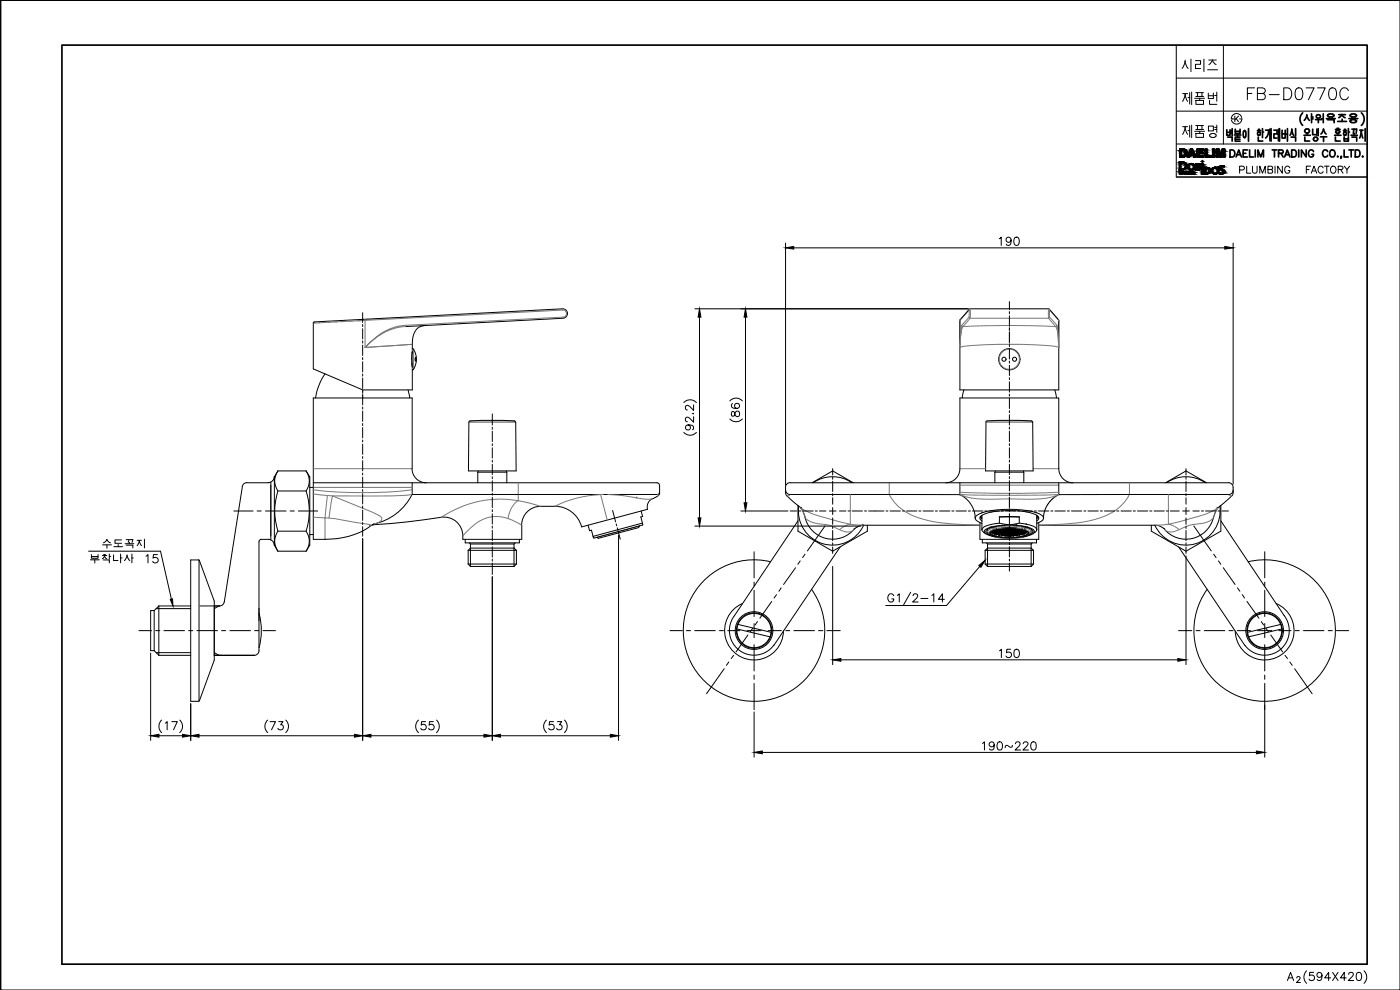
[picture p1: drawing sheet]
<svg xmlns="http://www.w3.org/2000/svg" width="420mm" height="297mm" viewBox="0 0 420 297" stroke-linecap="round" stroke-linejoin="round" font-family="sans-serif">
<defs><g id="words">
<text font-size="15" x="348.5" y="45.2">제품명</text>
<text font-size="12.3" x="348.9" y="22.9">시리즈</text>
<text font-size="11.9" x="348.5" y="32.8">제품번</text>
<text font-size="11.5" x="28.2" y="166.2">수도꼭지</text>
<text font-size="7.5" x="265.6" y="182.7">G1/2-14</text>
<text font-size="7.1" x="373.6" y="31">FB-D0770C</text>
<g font-size="5.7">
<text x="299.2" y="74.8">190</text>
<text x="299.2" y="198.6">150</text>
<text x="293.9" y="226.1">190~220</text>
</g>
<text font-size="5.3" x="371.1" y="53.3">PLUMBING FACTORY</text>
</g></defs>
<!-- layer: 0 -->
<g fill="none" stroke="#000" stroke-width=".3">
<path d="M353 13.5v39.6h57.5M367.2 13.5v29.7M420.2 .1h-420v296.9h420v-296.9h-420v296.9M353 33.3h57.3M353 23.4h57.3M353 43.2h57.3M127.7 97.6a3.9 3.9 0 0 0-3.8 3.8l-.2 15.6h-14.8l-14.9-6.3v-13.8l.2-.3 74.6-3.9a1.42 1.42 0 0 1 1.5 1.3 1.42 1.42 0 0 1-1.3 1.5l-47.3 2.5M291 92.7h23.9l2.9 3.3v21h-29.7v-21zM97.5 112.2a17.5 17.5 0 0 0-2.8 7.2M122.5 117l.5 2.4M123.6 109.3l.1 .5M123.6 109h.1"/>
<path d="M123.7 106h.1M123.7 109.8v.4M123.7 109.9h.1M123.7 105.7h.1M123.7 105.8h.1M123.7 105.4l-.2 2.1 .2 1.8M123.7 104.6h.1M123.8 104.6a5 5 0 0 1 0 6.4h-.1M124.6 107.3h.2l.1 .5-.1 .6zM289.3 117l-.5 2.4M316.6 117l.5 2.4M140.7 126.7l-.1 14.6h14.3l-.1-14.6"/>
<path d="M140.7 126.7l.3-.4 7.3-.2 6.1 .2 .3 .4M295.9 126.7l.3-.4 7.3-.2 6.1 .2 .3 .4M295.9 126.7l-.1 14.6h14.2l-.1-14.6M74.1 144.8l-.4 .1a1.33 1.33 0 0 0-1 1.1l-5.4 34.6-.6 1-.8 .2M74.1 144.9h6.5M81.3 144.7v17.3M83.4 141.3l-1.1 1.8v20.5l1.1 1.8M83.4 141.3a5.1 5.1 0 0 0 0 6 19.2 19.2 0 0 0 0 12.1 5.1 5.1 0 0 0 0 6M83.4 159.4h8.5M83.4 141.3h8.5M83.4 147.3h8.5M91.9 147.3a19.2 19.2 0 0 1 0 12.1 5.1 5.1 0 0 1 0 6"/>
<path d="M91.9 141.3a5.1 5.1 0 0 1 0 6M91.9 141.3l1.1 1.8v20.5l-1.1 1.8M93 146.2h1M94 144.9h103.2M111 158h.1M111.8 157.5l.5-.1zM112.3 157.2l-1.3 .8M123.7 148.4a16.6 16.6 0 0 1-11.5 8.8M123.7 140.6a4.3 4.3 0 0 0 4.2 4.3M123.7 140.6v-21.2h-29.7v42.4a28 28 0 0 0 15.5-2.9l1.5-.9M123.7 144.9v3.5h73.5l.5-.2 .3-.5M143.4 141.7h8.7"/>
<path d="M143.4 141.7v3.2M143.6 141.3l-.2 .4M151.9 141.3l.2 .4v3.2M166.5 151.9a8.4 8.4 0 0 1 8.1 6.2l19.8-5.3M166.5 151.9a11.5 11.5 0 0 0-6.9 .7 5.7 5.7 0 0 0-3.1 5l.1 4.2h-17.7a5.8 5.8 0 0 0-6.6-6.6 194.2 194.2 0 0 1-20 2.2M191.6 158.3l-11.9 3.2M191.9 157.8l-.3 .5M192.4 153.3l.5 1.7-.6 .1 .5 2.5-14.5 3.8-.8-2.3-.5 .1-.5-1.6M192.8 157l-14.8 3.9M195.8 149.6l-1.2 1.1-.3 1v1.1M197.2 144.9l.5 .2 .3 .5-.1 2.7-2.1 1.4M235.8 147a1.37 1.37 0 0 0 1.4 1.4h50.7"/>
<path d="M237.1 144.8a1.36 1.36 0 0 0-1.3 1.4v1.7l.2 .7 4.5 3.9M237.2 144.9h131.5M239.5 151.7v7.7l10.4 6 10.4-6v-1.8M239.7 151.9a10.3 10.3 0 0 0 7.2 11.2 10.3 10.3 0 0 0 12.3-5.4M240.4 152.3v.1M240.4 152.5l.7 1.2 .5 1.7M240.5 152.5h.1M241.6 155.3a8.5 8.5 0 0 0 14.7 3.5M243.7 144.9l6.2-3.6 6.2 3.6M244.1 144.8a10.3 10.3 0 0 1 11.5 0M256.4 158.8h.1M259 157.6h.1"/>
<path d="M259 157.6h-.2a4 4 0 0 0-2.4 1.2M259 157.6h35.1M283.8 144.9a4.3 4.3 0 0 0 4.3-4.3v-21.2h29.7v21.2a4.3 4.3 0 0 0 4.2 4.3M287.9 148.4h.1M288.1 148.4h.1M288.1 148.4l.1 .1M288.1 144.9v3.5M288.1 148.4a8.2 8.2 0 0 1 4.6 7M292.7 155.4l.2 .7 1.8 .9M294.1 156.8v5h17.6v-5M294.2 155.1l.5 .5M294.4 154.8l.3 .5"/>
<path d="M294.6 154.6v.1M294.7 158.9l.4 .8 .7 .4M294.7 154.7v4.2M296.4 158.8a1.58 1.58 0 0 0 1.2 2 16.5 16.5 0 0 0 11.4-.5 1.4 1.4 0 0 0 .5-1.5M297 159.9h.1M297.1 159.9l.3 .4M297.1 159.9l.4 .6a16.1 16.1 0 0 0 10.8 0l.5-.6M297.1 159.8h.1M297.1 158.2l-1.6 1-.1 .5 .4 .4M297.2 159.6l-.1 .2M297.3 159.5l-.1 .5a5.9 5.9 0 0 0 4.2 1.3h3.1l2.3-.4a1.89 1.89 0 0 0 1.9-1.1l-.2-.3M297.4 158.1l-.3 .1"/>
<path d="M297.4 159.4l.1 .1M297.5 158.1h-.1M297.5 159.4v.1M297.5 158.1h.1M297.5 159.5h.1M297.5 159.3h.1M297.5 159.6h.1M297.6 159.6l.7 .2h-.3M297.6 159.4h.4M297.6 159.4v.2M297.6 159.3v.1M297.7 159.8v.1"/>
<path d="M297.7 159.8h.3M297.7 159.6v.2M297.8 159.9l.5 .1-.2 .1v-.2M297.9 157.3h.1M298 159.1h.1M298 159.1l-.7 .7 .4 .6a15.7 15.7 0 0 0 10.4 0l.5-.7-.8-.6M298 159.4l.3 .1-.7 .1M298 159.1l.3 .1-.3 .1M298 159.1v.7M298.1 159l-.1 .1M298.1 158.1a2.95 2.95 0 0 0-2.2 1.4l.5 .7 .7 .4M298.3 158.9l-.2 .1"/>
<path d="M298.4 158.9l-.1 .1M298.4 158.9h.5M298.4 158.9h.1M298.4 159v1.2h.5M298.4 159.8l-.2 .1h.9l-.2-.1M298.4 159.7h.5M298.4 159.7l-.2-.1h.9l-.2 .1M298.4 159.2l-.2 .2h.9l-.2-.2M298.4 159.2h.5M298.4 159l-.2 .1 .2 .1M298.6 141.7h8.7M298.6 141.7v3.2"/>
<path d="M298.7 141.3l-.1 .4M298.9 159l.2 .1-.2 .1M298.9 158.8v1.4M299 158.8l.1 .1h-.2M299 158.8l-1.2 .4-.7 .7M299 159.8h1zM299.1 158.7l.2 .1M299.1 157.9l-.9 .2M299.3 159.4l-.3 .1h1l-.3-.1M299.3 159.3h.4M299.3 159.1h.4M299.3 158.8h.4"/>
<path d="M299.3 159.1l-.3 .1 .3 .1M299.3 158.7v.1M299.3 159.1v1.2M299.4 158.6l-.4 .1M299.4 158.7l-1 .2M299.7 158.6l-.3 .1M299.7 159.1l.3 .1-.3 .1M299.7 158.6v.2M299.7 159.1v1.2M299.8 158.6l.2 .1-.3 .1M299.9 157l-2 .3-2.3 .6-.7 .6-.2 .4M299.9 155.1h6"/>
<path d="M299.9 157a10.7 10.7 0 0 0 6 0l2 .3M299.9 155.1v1.9M300.1 159.8l-.3 .1h1l-.2-.1M300.1 159.7h.5M300.1 159.7l-.3-.1h1l-.2 .1M300.1 159.2l-.3 .2h1l-.2-.2M300.1 159.2h.5M300.1 158.9h.5M300.1 158.9h-.3h1h-.2M300.1 159l-.3 .1 .3 .1M300.1 158.6v1.9M300.6 157.7l-1.5 .2"/>
<path d="M300.6 158.5h.1M300.6 157.8h.1M300.6 158.5l-.9 .1M300.6 158.5v2.2l.2-.1-.2-.1M300.6 159l.2 .1-.2 .1M300.6 158.5l1.1-.1-.9 .1M300.7 158.5l.1 .1h-.9M300.7 157.8h.1M300.7 159.8h1zM300.9 157.7h-.2M300.9 157.7h.1M300.9 159.4l-.2 .1h1l-.2-.1"/>
<path d="M300.9 159.3h.6M300.9 159.3l-.2-.1h1l-.2 .1M300.9 158.9l-.2 .1h1l-.2-.1M300.9 158.8h.6M300.9 158.8l-.2-.1h1l-.2 .1M300.9 158.5v2.1M301.4 157.7h3M301.4 157.7h-.5M301.4 157.5l-3.9 .6M301.5 158.4v2.2M301.5 157.6h.1M301.5 157.7h.1"/>
<path d="M301.6 157.7h.1M301.8 158.4h.1M301.8 159.8l-.2 .1h1l-.3-.1M301.8 159.7h.5M301.8 159.7l-.2-.1h1l-.3 .1M301.8 159.2l-.2 .2h1l-.3-.2M301.8 159.2h.5M301.8 158.9h.5M301.8 158.9h-.2h1h-.3M301.8 158.5l-.2 .1h1l-.3-.1M301.8 158.4h.5M301.8 159l-.2 .1 .2 .1"/>
<path d="M301.8 158.4v2.4M302.2 153.2h1.4M302.3 153.2a13.9 13.9 0 0 0-8 1.8l-.2 .7 .6 .6M302.3 159l.3 .1-.3 .1M302.3 158.4v2.4M302.4 158.4h-.1M302.6 158.4h-.2h1h-.2M302.7 158.4h.6M302.7 158.4h-1.2M302.7 159.6l-.3 .2h1l-.3-.2M302.7 159.6h.4M302.7 159.3h.4"/>
<path d="M302.7 159.3l-.3-.1h1l-.3 .1M302.7 158.9l-.3 .1h1l-.3-.1M302.7 158.8h.4M302.7 158.8l-.3-.1h1l-.3 .1M302.7 158.4v.9M302.7 159.6v.7M302.9 157.6h-1.4M302.9 157.5l2.1 .1 3.3 .5M303.1 158.4v.9M303.1 159.6v.7M303.3 158.4h.9M303.4 158.4h.1"/>
<path d="M303.5 159.8l-.2 .1h.9l-.2-.1M303.5 159.7h.5M303.5 159.7l-.2-.1h.9l-.2 .1M303.5 159.2l-.2 .2h.9l-.2-.2M303.5 159.2h.5M303.5 158.9h.5M303.5 158.9h-.2h.9h-.2M303.5 158.5l-.2 .1h.9l-.2-.1M303.5 158.4h.5M303.5 159l-.2 .1 .2 .1M303.5 158.4v2.4M303.6 153.2l1.9 .1"/>
<path d="M304 159l.2 .1-.2 .1M304 158.4v2.4M304.1 158.4h-.1M304.2 159.8h.9zM304.2 157.7h.1M304.2 157.7h.4M304.2 158.4l.2 .2 .7-.1M304.2 158.4l.9 .1M304.4 159.4l-.2 .1h.9l-.2-.1M304.4 159.3h.5M304.4 159.3l-.2-.1h.9l-.2 .1M304.4 158.9l-.2 .1h.9l-.2-.1"/>
<path d="M304.4 158.8h.5M304.4 158.8l-.2-.1h.9l-.2 .1M304.4 158.4v2.2M304.7 157.7h.2M304.9 158.5v2.1M304.9 157.7h.3M304.9 157.7h.1M305.1 158.5h.1M305.1 157.8h.1M305.2 158.5l-.2 .1h.9M305.2 157.8h.5M305.2 157.8h.1"/>
<path d="M305.3 158.5h.1M305.3 159.8l-.3 .1h1l-.3-.1M305.3 159.7h.4M305.3 159.7l-.3-.1h1l-.3 .1M305.3 159.2l-.3 .2h1l-.3-.2M305.3 159.2h.4M305.3 158.9h.4M305.3 158.9h-.3h1h-.3M305.3 159l-.3 .1 .3 .1M305.3 158.5v2M305.3 158.5l.7 .1M305.5 153.2l.1 .1"/>
<path d="M305.6 153.3l2.6 .3M305.7 157.8l2 .3M305.7 159l.3 .1-.3 .1M305.7 158.6v1.9M305.9 159.8h.9zM305.9 155.1v1.9M306 158.6l-.1 .1 .2 .1M306 158.6h.1M306.1 159.4l-.2 .1h.9l-.2-.1M306.1 159.3h.5M306.1 159.1h.5M306.1 158.8h.5"/>
<path d="M306.1 159.1l-.2 .1 .2 .1M306.1 159.1v1.2M306.4 158.6h-.3v.2M306.6 159.1l.2 .1-.2 .1M306.6 158.7v.1M306.6 159.1v1.2M306.7 158.7l-.1 .1M306.8 158.8l-.4-.1 1.1 .2M307 158.9h-.3l1.4 .3 .7 .7M307 159.8l-.3 .1h1l-.2-.1M307 159.7h.5M307 159.7l-.3-.1h1l-.2 .1"/>
<path d="M307 159.2l-.3 .2h1l-.2-.2M307 159.2h.5M307 158.9h.5M307 159l-.3 .1 .3 .1M307 158.8v1.4M307.1 141.3l.2 .4M307.3 141.7v3.2M307.4 158.9l.4 .2M307.5 158.9h.1M307.5 159l.2 .1-.2 .1M307.5 159v1.2M307.7 158.1h.1"/>
<path d="M307.8 159.9v.2M307.8 158.1l1.4 .6a.87 .87 0 0 1 .8 .9 .87 .87 0 0 1-.9 .8l-.4 .2M307.8 159.4l-.2 .1 .7 .1M307.8 159.3h.5M307.8 159.1h.1M307.8 159.1l-.2 .1 .2 .1M307.8 159.1v.7M308 157.3h.1M308 157.3l2.2 .6 .8 .6 .2 .4M308.1 159.6v.2h-.3M308.1 159.8l-.5 .2 .2 .1M308.2 159.3l.1 .1"/>
<path d="M308.3 159.4h.1M308.3 153.7l2.9 .9M308.3 159.6l-.7 .2h.2M308.3 159.5h.1M308.3 158.1h.1M308.3 159.6h.1M308.3 159.4v.2M308.4 158.1h.1M308.5 158.2l1.8 .9 .1 .6-.4 .4M308.7 159.6v.2M308.7 159.8h.1M308.8 159.9h.1"/>
<path d="M308.8 159.9l-.4 .4M310.7 153.7l.1 .1a3.4 3.4 0 0 1 2.4 1.6M310.7 153.7a30.1 30.1 0 0 0-16.7 .4l-.8 .5-.5 .8M311.1 154.6h.1M311.1 154.6l.1 4.3M311.2 158.9a1.5 1.5 0 0 1-1.2 1.2M311.2 154.7a.83 .83 0 0 1 .4 1.2l-.4 .4M311.4 154.8l-.2 .5M311.7 155.1l-.5 .5M311.7 157.6h35.3a4.2 4.2 0 0 1 2.5 1.2M313.2 155.4a1.4 1.4 0 0 1-1.1 1.2l-.9 .4M317.8 148.4h.1"/>
<path d="M317.8 148.4l-1.9 1.2-1.7 2-.7 1.8-.3 2M317.8 144.9v3.5M349.5 158.8h.1M349.8 144.9l6.1-3.6 6.2 3.6M350.2 144.8a10.3 10.3 0 0 1 11.5 0M364.2 155.3a8.5 8.5 0 0 1-14.7 3.5M365.3 152.5h.1M365.4 152.4l-1.2 3M366.1 151.9a10.3 10.3 0 0 1-7.3 11.3 10.3 10.3 0 0 1-12.2-5.7M366.4 151.7v7.7l-10.5 6-10.4-6v-1.8M368.7 144.8a1.42 1.42 0 0 1 1.4 1.4v1.7l-.3 .8-4.5 3.8M370.1 147a1.31 1.31 0 0 1-1.4 1.4h-50.8"/>
<path d="M78.4 161.8l-.5 .2-.2 .5v23.7M78.4 161.8h2.2M83.4 165.4h8.5M93 160.4h1M139.6 161.8v1.1h16.3v-1.1M140.5 169.2l.7 .8h13.1l.7-.8M140.5 169.2h14.5M140.5 165.1h14.5M140.5 165.1v4.1M140.8 162.9l.4 .3M141.2 164.5h13.1M141.2 163.2h13.1"/>
<path d="M141.2 163.2v1.3M141.2 164.5l-.7 .6M154.3 164.5l.7 .6M154.3 163.2v1.3M154.6 162.9l-.3 .3M155 165.1v4.1M179.2 161.2l.4 .3M294.8 161.8v1.1h16.3v-1.1M295.7 169.2l.7 .8h13.1l.7-.8M295.7 169.2h14.5M295.7 165.1h14.5M295.7 165.1v4.1"/>
<path d="M295.8 160.1l3.1 1M296 162.9l.4 .3M296.4 164.5h13.1M296.4 163.2h13.1M296.4 163.2v1.3M296.4 164.5l-.7 .6M298.1 160.1h1l-.2 .1M298.4 160.2l.6 .2M299 160.3v.1M299.3 160.3h.4M299.3 160.1h.4M299.3 160.1l-.3-.1h1l-.3 .1"/>
<path d="M299.3 160.1l-.3 .2h.3M299.7 160.4h-.7M299.7 160.4l.3 .1-.2 .1M299.7 160.1l.3 .2h-.3M299.8 160.4v.2M299.8 160.1h1zM300.1 160.5l-.4 .1M300.1 160.5h.5M300.1 160.5l-.3-.1h1l-.2 .1M300.9 160.6l-.3 .1M300.9 160.6h.6M300.9 160.6l-.2-.1h1l-.2 .1"/>
<path d="M300.9 160.1l-.2 .2h1l-.2-.2M300.9 160.1h.6M300.9 160.1l-.2-.1h1l-.2 .1M301.5 160.6l.2 .2M301.5 160.8h.2M301.5 160.7v.1M301.6 160.1h1zM301.7 160.8h-.2M301.8 160.5h.5M301.8 160.5l-.2-.1h1l-.3 .1M301.8 160.5l-.2 .1 .2 .2M301.8 160.8l-.1 .1"/>
<path d="M302.3 160.8h-.5h.5M302.3 160.8l.4 .1M302.3 160.5l.3 .1M302.4 160.8l.3 .1M302.7 160.6h.4M302.7 160.3h.4M302.7 160.1h.4M302.7 160.1l-.3-.1h1l-.3 .1M302.7 160.1l-.3 .2h.3M302.7 160.6v.3M302.7 160.6l-.4 .2M303.1 160.6l.4 .2"/>
<path d="M303.1 160.1l.3 .2h-.3M303.1 160.6v.3l.3-.1M303.3 160.1h.9zM303.5 160.8l-.3 .1M303.5 160.8h.5M303.5 160.5h.5M303.5 160.5l-.2-.1h.9l-.2 .1M303.5 160.5l-.2 .1M304 160.8l.2 .1M304 160.5l.2 .1-.2 .2M304.3 160.8h-.2M304.4 160.6h.5"/>
<path d="M304.4 160.6l-.2-.1h.9l-.2 .1M304.4 160.1l-.2 .2h.9l-.2-.2M304.4 160.1h.5M304.4 160.1l-.2-.1h.9l-.2 .1M304.4 160.6l-.2 .2 .1-.1M304.9 160.6l.3 .1M305 160.1h1zM305.2 160.5v.2M305.3 160.5h.4M305.3 160.5l-.3-.1h1l-.3 .1M305.3 160.5l-.3 .1 .2 .1M305.7 160.5l.3 .1"/>
<path d="M306.1 160.4v.2M306.1 160.3h.5M306.1 160.1h.5M306.1 160.1l-.2-.1h.9l-.2 .1M306.1 160.1l-.2 .2h.2M306.6 160.1l.2 .2h-.2M306.8 160.3v.1M306.8 160.4l-.9 .1 .2 .1M307 160.2h.5M307.4 160.2l-.6 .2M307.8 160.1h-1.1l.3 .1M309.5 164.5l.7 .6"/>
<path d="M309.5 163.2v1.3M309.8 162.9l-.3 .3M310 160.1l-3.1 1M310.2 165.1v4.1M45.2 195.2v-12h1.1v12M47.7 181.8v14.8M64.3 181.8h1.6M76.3 196.6h-12h12M77.7 182.5v12.8a1.43 1.43 0 0 1-1.4 1.3M386.4 294.2l.9-2.5 .9 2.5M386.7 293.4h1.2M389.2 293.4l.3-.4h.3l.4 .4-.3 .5-.8 .9h1.2"/>
<path d="M392.1 291.3a2.59 2.59 0 0 0 0 3.7M394.3 291.7h-1.2l-.1 1.1a.87 .87 0 0 1 1.3 0 .87 .87 0 0 1-.2 1.3 .87 .87 0 0 1-1.2-.4M396.7 292.6a.76 .76 0 0 1-1 .6 .76 .76 0 0 1-.3-1.2 .76 .76 0 0 1 1.2 .1 1.31 1.31 0 0 1-.8 2.1l-.5-.3M399.3 293.4h-1.7l1.1-1.7v2.5M399.9 291.7l1.7 2.5M401.6 291.7l-1.7 2.5M404 293.4h-1.7l1.1-1.7v2.5M404.7 292.3l.5-.6h.5l.4 .5-.3 .8-1.2 1.2h1.7M407.3 291.9a.8 .8 0 0 1 1.2 .3 1.15 1.15 0 0 1 .1 1.4 1.15 1.15 0 0 1-1.3 .5 1.92 1.92 0 0 1 0-2.2zM409.4 291.3a2.59 2.59 0 0 1 0 3.7"/>
<circle cx="301.3" cy="107.8" r=".61"/>
<circle cx="302.9" cy="107.8" r="3.2"/>
<circle cx="304.5" cy="107.8" r=".61"/>
</g>
<!-- layer: TXT -->
<g fill="none" stroke="#000" stroke-width=".51">
<path d="M18.6 13.5h391.7v275.8h-391.7zM371 47.1l.8-2.1 .8 2.1M371.3 46.4h1M373.1 46h.8M374.4 45h-1.3v2.1h1.3M375 45v2.1h1.2M376.7 45v2.1M377.5 47.1v-2.1l.8 2.1 .9-2.1v2.1M381.8 45h1.4M382.5 45v2.1M383.7 46l1.2-.1 .2-.3-.2-.5-1.2-.1v2.1M384.4 46l.7 1.1"/>
<path d="M385.5 47.1l.8-2.1 .8 2.1M385.8 46.4h1M387.6 45h.8a1.15 1.15 0 0 1 .7 1 1.15 1.15 0 0 1-.7 1.1h-.8zM389.8 45v2.1M392 45v2.1l-1.4-2.1v2.1M394.2 45.5a.78 .78 0 0 0-.9-.5 .78 .78 0 0 0-.6 .8v.5a.76 .76 0 0 0 .7 .8 .76 .76 0 0 0 .8-.8h-.5M398.4 45.5a.78 .78 0 0 0-.8-.5 .78 .78 0 0 0-.7 .8v.5a.78 .78 0 0 0 .7 .8 .78 .78 0 0 0 .8-.5M399.2 45.3l.3-.2a1.01 1.01 0 0 1 1.2 .9 1.01 1.01 0 0 1-1.2 1l-.4-.7zM401.4 47h.2zM402.6 47h-.2h.2l-.2 .5M403.4 45v2.1h1.2M404.8 45h1.4"/>
<path d="M405.5 45v2.1M406.7 45h.8a1.15 1.15 0 0 1 .7 1 1.15 1.15 0 0 1-.7 1.1h-.8zM408.9 46.9v.2z"/>
</g>
<!-- layer: D -->
<g fill="none" stroke="#000" stroke-width=".3">
<path d="M372 35.7h.7M372.6 35.2a1.59 1.59 0 0 0-1.7-1.1 1.59 1.59 0 0 0-1.4 1.6M372.7 35.7a1.59 1.59 0 0 1-1.4 1.5 1.59 1.59 0 0 1-1.7-1.1M353.9 48.5a1.51 1.51 0 0 1 1.6 .3 1.51 1.51 0 0 1 .4 1.7 2.55 2.55 0 0 1-2.1 .5l.2-.3zM354 51.4a.45 .45 0 0 1 .7 .2 .45 .45 0 0 1-.4 .6h-.3zM354.2 51.5l.3 .1v.5h-.3zM354.3 48.8a1.03 1.03 0 0 1 1.5 1 1.03 1.03 0 0 1-1.5 .9zM355 51.4l.3 .1 .3 .7-.3-.1-.5 .1zM355.7 51.4h.6l-.4 .1v.2h.4l-.4 .4h.5v.1h-.7zM356.5 51.4h.2a.42 .42 0 0 0 0 .5 .42 .42 0 0 0 .4 .2v.1h-.6zM357.3 51.4h.1v.8h-.1zM357.6 51.4l.3 .1 .1 .6 .2-.7h.2v.8h-.1v-.7l-.2 .7h-.2l-.1-.7v.7h-.2z"/>
<path d="M358.8 49.1h.1a.73 .73 0 0 1 .8 0 .73 .73 0 0 1 .3 .7l-.2 .1 .4 .2a.87 .87 0 0 1-.3 .9 .87 .87 0 0 1-1 .1zM359.2 50.1h.3a.4 .4 0 0 1 .4 .5 .4 .4 0 0 1-.7 .1zM360.7 51.8l-.1-2.7h.5l-.1 2.7M361.6 51.8l-.2-1.6h.4a1.07 1.07 0 0 1 1.2 .3 1.07 1.07 0 0 1 .1 1.3l-.9 .4M361.9 50.5a.78 .78 0 0 1 1.1 .7 .78 .78 0 0 1-1.1 .7zM365.8 51.8l.6 .2 .8-.2v-.4l-1-.5a.7 .7 0 0 1-.2-1 .7 .7 0 0 1 1-.2h.4v.4a.54 .54 0 0 0-.7-.3 .54 .54 0 0 0-.3 .6l1.1 .9a.78 .78 0 0 1-.9 1M26.6 165.4h21.6l3.2 14.3M57.2 168v42.4"/>
<circle cx="357.5" cy="50.1" r="1.07"/>
<circle cx="357.5" cy="50.1" r=".8"/>
<circle cx="364.6" cy="51.3" r="1.09"/>
<circle cx="364.7" cy="51.2" r=".79"/>
<circle cx="226.3" cy="189.2" r="5.7"/>
<circle cx="379.5" cy="189.2" r="5.7"/>
</g>
<g fill="#000" stroke="#000" stroke-width=".3">
<path d="M354 52.2h.3zM354.5 51.9h.2zM354.7 50.8h.8zM358 52h.2zM360.6 52.2h.5zM362.1 52h.8zM366.1 52.2h.9zM51.1 179.8l.7-.1 .1 2.1z"/>
<path d="M353.9 50.8h.7zM353.9 50.8h.7z"/>
<path d="M354 51.5h.2zM354 51.5h.2z"/>
<path d="M354 52.1h.2zM354 52.1h.2z"/>
<path d="M354 51.5l.2 .1zM354 51.5l.2 .1z"/>
<path d="M354 51.6l.2 .1zM354 51.6l.2 .1z"/>
<path d="M354 51.7h.2zM354 51.7h.2z"/>
<path d="M354 51.7l.2 .3zM354 51.7l.2 .3zM354 52h.2zM354 52h.2z"/>
<path d="M354 52l.2 .1zM354 52l.2 .1z"/>
<path d="M354 50.4l.3 .1zM354 50.4l.3 .1zM354 50.5h.3zM354 50.5h.3z"/>
<path d="M354 50.5h.3zM354 50.5h.3zM354 50.5h.3zM354 50.5h.3zM354 50.5h.3zM354 50.5h.3z"/>
<path d="M354 50.5l.3 .1zM354 50.5l.3 .1z"/>
<path d="M354 50.6l.3 .1zM354 50.6l.3 .1z"/>
<path d="M354 50.7h.3zM354 50.7h.3z"/>
<path d="M354 50.7h.3zM354 50.7h.3z"/>
<path d="M354 50.7l.3 .1zM354 50.7l.3 .1zM353.9 50.8h.4zM353.9 50.8h.4zM353.9 50.8h.4zM353.9 50.8h.4z"/>
<path d="M354 51.4l.5 .1zM354 51.4l.5 .1zM354 51.5h.5zM354 51.5h.5z"/>
<path d="M353.9 50.8h.5zM353.9 50.8h.5z"/>
<path d="M353.9 50.8h.6zM353.9 50.8h.6z"/>
<path d="M354 52.2h.5zM354 52.2h.3zM354 52.2h.3z"/>
<path d="M354 51.5h.7zM354 51.5h.7z"/>
<path d="M354 52.1h.5zM354 52.1l.5 .1z"/>
<path d="M354 52.1h.6zM354 52.1h.7z"/>
<path d="M354 52.1h.6zM354 52.1h.5z"/>
<path d="M353.9 50.8h.7zM353.9 50.8h.7z"/>
<path d="M354.6 50.8h.9zM354.6 50.8h.9z"/>
<path d="M354.3 51.5l.4 .1zM354.3 51.5l.4 .1z"/>
<path d="M354.4 51.6h.3zM354.4 51.6h.3z"/>
<path d="M354.5 51.6l.2 .1zM354.5 51.6l.2 .1z"/>
<path d="M354.5 52.1h.2zM354.3 52.1h.4z"/>
<path d="M354.5 51.7l.2 .1zM354.5 51.7l.2 .1z"/>
<path d="M354.5 51.8h.2zM354.5 51.8h.2z"/>
<path d="M354.5 51.8l.2 .1zM354.5 51.8l.2 .1zM354.5 51.9h.2z"/>
<path d="M354.5 51.9l.2 .2zM354.5 51.9l.2 .2z"/>
<path d="M353.9 51h.8zM353.9 51h.8zM353.9 51h.8zM353.9 51h.9z"/>
<path d="M353.8 51h1zM353.8 51h1z"/>
<path d="M354.9 51.9h.1zM354.9 51.9h.1z"/>
<path d="M354.8 52.2h.2zM354.8 52.2h.2z"/>
<path d="M353.9 51h1.1zM353.8 51h1z"/>
<path d="M354.8 52.1h.2zM354.8 52.1h.2z"/>
<path d="M354.8 52.1h.2zM354.8 52.1l.2 .1z"/>
<path d="M353.9 51h1.1zM353.9 51h1.1z"/>
<path d="M354.9 51.8l.2 .1zM354.9 51.8l.2 .1z"/>
<path d="M354.9 51.9h.2zM354.9 51.9h.1z"/>
<path d="M355 51.7h.1zM355 51.7l.1 .1z"/>
<path d="M355 51.6h.2zM355 51.6h.2z"/>
<path d="M355 51.6h.2zM355 51.6l.1 .1z"/>
<path d="M355 51.4l.3 .1zM355 51.4l.3 .1z"/>
<path d="M355.3 51.9h.2zM355.3 51.9h.2z"/>
<path d="M355 51.5h.3zM355 51.5h.3z"/>
<path d="M355 51.5l.3 .1zM355 51.5l.3 .1z"/>
<path d="M355.2 51.6h.1zM355.2 51.6h.1z"/>
<path d="M355.2 51.6l.2 .1zM355.2 51.6l.2 .1z"/>
<path d="M353.9 50.9h1.4zM353.9 50.9l1.1 .1z"/>
<path d="M355.2 51.7l.2 .1zM355.2 51.7l.2 .1z"/>
<path d="M355.3 51.8l.1 .1zM355.3 51.8l.1 .1z"/>
<path d="M355.3 51.9h.2zM355.3 51.9h.2z"/>
<path d="M353.9 50.9h1.5zM353.9 50.9h1.4z"/>
<path d="M354.9 51.9l.6 .2zM354.9 51.9l.6 .2z"/>
<path d="M355.3 52.1h.2zM355.3 52.1h.2z"/>
<path d="M355.3 52.1l.3 .1zM355.3 52.1l.3 .1z"/>
<path d="M353.9 50.8h1.6zM353.9 50.8l1.5 .1z"/>
<path d="M355.4 52.2h.2zM355.4 52.2h.2z"/>
<path d="M354.9 50.8h.7zM354.7 50.8h.8zM354.6 50.8h.9z"/>
<path d="M355.1 50.7h.5zM354.9 50.8h.7z"/>
<path d="M355.7 51.9h.2zM355.7 51.9h.2z"/>
<path d="M355.2 50.7h.5zM355.1 50.7h.5z"/>
<path d="M355.7 51.5l.2 .1zM355.7 51.5l.2 .1z"/>
<path d="M355.7 51.6h.2zM355.7 51.6h.2z"/>
<path d="M355.7 51.6l.2 .1zM355.7 51.6l.2 .1zM355.7 51.7h.2zM355.7 51.7h.2z"/>
<path d="M355.7 51.9l.2 .1zM355.7 51.9l.2 .1z"/>
<path d="M355.7 52h.2zM355.7 52h.2z"/>
<path d="M355.7 52l.2 .1zM355.7 52l.2 .1z"/>
<path d="M355.5 50.5l.2 .2 .2-.2zM355.2 50.7l.3-.2 .2 .2z"/>
<path d="M355.7 50.2l.2 .3 .2-.3zM355.7 50.2l.2 .3h-.4zM355.5 50.5h.4zM355.5 50.5h.4z"/>
<path d="M355.7 51.4h.6zM355.7 51.4h.6z"/>
<path d="M355.7 51.4l.6 .1zM355.7 51.4l.6 .1z"/>
<path d="M355.7 51.5h.6zM355.7 51.5h.6zM355.7 51.5h.6zM355.7 51.5h.6z"/>
<path d="M355.7 51.7l.6 .1zM355.7 51.7l.6 .1z"/>
<path d="M355.7 51.8h.6zM355.7 51.8l.6 .1z"/>
<path d="M355.7 52.1h.7zM355.7 52.1h.7z"/>
<path d="M355.7 52.1h.7zM355.7 52.1h.7zM355.7 52.1h.7zM355.7 52.1h.7z"/>
<path d="M355.7 52.1l.7 .1zM355.7 52.1l.7 .1zM355.7 52.2h.7zM355.7 52.2h.7z"/>
<path d="M356.5 51.4l.2 .1zM356.5 51.4l.2 .1z"/>
<path d="M356.5 51.5h.2zM356.5 51.5h.2z"/>
<path d="M356.5 51.5l.2 .1zM356.5 51.5l.2 .1z"/>
<path d="M356.5 51.6l.2 .1zM356.5 51.6l.2 .1z"/>
<path d="M356.5 51.7l.2 .1zM356.5 51.7l.2 .1z"/>
<path d="M356.5 51.8l.2 .1zM356.5 51.8l.2 .1z"/>
<path d="M356.5 51.9l.2 .2zM356.5 51.9l.2 .2zM356.5 52.1h.2zM356.5 52.1h.2z"/>
<path d="M356.4 50.4l.4 .1zM356.4 50.4l.4 .1z"/>
<path d="M356.4 50.5l.5 .1zM356.4 50.5l.5 .1z"/>
<path d="M356.6 50.6l.6 .2zM356.6 50.6l.6 .2h-.5zM356.7 50.8h.5zM356.7 50.8h.5z"/>
<path d="M357 51h.9zM357 51h.9z"/>
<path d="M356.5 52.1h.6zM356.5 52.1h.6z"/>
<path d="M356.5 52.1l.6 .1zM356.5 52.1l.6 .1z"/>
<path d="M356.5 52.2h.6zM356.5 52.2h.6zM356.5 52.2h.6zM356.5 52.2h.6z"/>
<path d="M356.7 50.8h.6zM356.7 50.8h.6z"/>
<path d="M356.7 50.8l.8 .1zM356.7 50.8l.8 .1z"/>
<path d="M357.3 51.4l.1 .1zM357.3 51.4l.1 .1z"/>
<path d="M357.3 51.5h.1zM357.3 51.5h.1z"/>
<path d="M357.3 51.5l.1 .3zM357.3 51.5l.1 .3z"/>
<path d="M357.3 51.8l.1 .3zM357.3 51.8l.1 .3z"/>
<path d="M357.3 52.1l.1 .1zM357.3 52.1l.1 .1z"/>
<path d="M357.3 52.2h.1zM357.3 52.2h.1z"/>
<path d="M357.6 51.4h.2zM357.6 51.4h.2z"/>
<path d="M357.6 51.5l.2 .1zM357.6 51.5l.2 .1z"/>
<path d="M357.6 51.6l.2 .1zM357.6 51.6l.2 .1z"/>
<path d="M357.6 51.7h.2zM357.6 51.7h.2z"/>
<path d="M357.6 51.7l.2 .1zM357.6 51.7l.2 .1z"/>
<path d="M357.6 51.8l.2 .1zM357.6 51.8l.2 .1z"/>
<path d="M357.6 51.9l.2 .2zM357.6 51.9l.2 .2z"/>
<path d="M357.6 52.1h.2zM357.6 52.1h.2z"/>
<path d="M357.6 52.1l.2 .1zM357.6 52.1l.2 .1z"/>
<path d="M357.6 52.2h.2zM357.6 52.2h.2zM357.6 52.2h.2zM357.6 52.2h.2z"/>
<path d="M357.6 52.2h.2zM357.6 52.2h.2z"/>
<path d="M357.6 51.4l.3 .1zM357.6 51.4l.3 .1z"/>
<path d="M357.6 51.5h.3zM357.6 51.5h.3z"/>
<path d="M357.6 51.5h.3zM357.6 51.5h.3z"/>
<path d="M357.8 51.6h.1zM357.8 51.6h.1z"/>
<path d="M357.8 51.6l.2 .3zM357.8 51.6l.2 .3z"/>
<path d="M357.8 51.9l.2 .2zM357.8 51.9l.2 .2z"/>
<path d="M357.9 52.2h.2zM357.9 52.2h.2z"/>
<path d="M356.8 50.9h1.3zM356.8 50.9l1.1 .1zM357 51h.9z"/>
<path d="M358.1 51.5h.3zM358.1 51.5h.3z"/>
<path d="M357.9 52.1h.2zM357.9 52.1h.2z"/>
<path d="M357.9 52.1h.2zM357.9 52.1l.2 .1zM357.9 52.2h.2zM357.9 52.2h.2z"/>
<path d="M358.2 51.4h.2zM358.2 51.4h.2z"/>
<path d="M358.1 51.8l.1 .2zM358.1 51.8l.1 .2z"/>
<path d="M357.8 50.8h.4zM357.5 50.9h.6z"/>
<path d="M358.3 51.6h.1zM358.3 51.6h.1z"/>
<path d="M358.1 51.6l.1 .2zM358.1 51.6l.1 .2z"/>
<path d="M358.3 52.2h.1zM358.3 52.2h.1z"/>
<path d="M357.8 50.8h.5zM357.8 50.8h.4z"/>
<path d="M358 50.7l.3 .1 .1-.1zM358 50.7l.3 .1h-.5z"/>
<path d="M358.2 51.4l.2 .1zM358.2 51.4l.2 .1z"/>
<path d="M358.2 51.5h.2zM358.2 51.5h.2z"/>
<path d="M358.2 51.5h.2zM358.2 51.5h.2z"/>
<path d="M358.3 51.5l.1 .1zM358.3 51.5l.1 .1z"/>
<path d="M358.3 51.6h.1zM358.3 51.6h.1z"/>
<path d="M358.3 51.6l.1 .1zM358.3 51.6l.1 .1zM358.3 51.7h.1zM358.3 51.7h.1z"/>
<path d="M358.3 51.7l.1 .1zM358.3 51.7l.1 .1z"/>
<path d="M358.3 51.8l.1 .1zM358.3 51.8l.1 .1z"/>
<path d="M358.3 51.9l.1 .3zM358.3 51.9l.1 .3z"/>
<path d="M358.3 52.2h.1zM358.3 52.2h.1zM358.3 52.2h.1zM358.3 52.2h.1z"/>
<path d="M358.1 50.5l.3 .2 .1-.2zM358.1 50.5l.3 .2h-.4z"/>
<path d="M358.2 50.4h.3zM358.2 50.4l.3 .1z"/>
<path d="M358.2 50.3l.3 .1 .1-.1zM358.2 50.3l.3 .1h-.3z"/>
<path d="M358.9 50.3l.3 .2v-.2zM358.9 50.3l.3 .2h-.3z"/>
<path d="M358.9 50.5l.3 .1zM358.9 50.5l.3 .1z"/>
<path d="M358.9 50.6l.3 .1zM358.9 50.6l.3 .1zM358.9 50.7h.3zM358.9 50.7h.3z"/>
<path d="M358.9 50.7l.3 .1zM358.9 50.7l.3 .1z"/>
<path d="M358.9 50.8h.3zM358.9 50.8h.3zM358.9 50.8h.3zM358.9 50.8h.3z"/>
<path d="M358.9 50.8h.4zM358.9 50.8h.4z"/>
<path d="M358.8 51.1h.5zM358.8 51.1h.5zM358.8 51.1h.5zM358.8 51.1h.6z"/>
<path d="M358.9 50.8h.5zM358.9 50.8h.5z"/>
<path d="M358.9 50.8l.6 .1zM358.9 50.8l.6 .1z"/>
<path d="M358.8 51h.6zM358.8 51h.8z"/>
<path d="M358.8 51h.6zM358.8 51l.6 .1z"/>
<path d="M358.9 50.9h.6zM358.9 50.9h.6z"/>
<path d="M359.6 50.9h.5zM359.6 50.9h.5z"/>
<path d="M358.9 50.9h.7zM358.9 50.9h.7z"/>
<path d="M358.9 51h.9zM358.8 51h.8z"/>
<path d="M358.9 51h1zM358.9 51h.9z"/>
<path d="M358.9 51h1.1zM358.9 51h1z"/>
<path d="M359.7 50.8l.4 .1zM359.6 50.9h.5z"/>
<path d="M358.9 50.9h1.2zM358.9 50.9l1.1 .1z"/>
<path d="M359.9 50.7h.3zM359.7 50.8h.4z"/>
<path d="M360 50.3l.3 .2v-.2zM360 50.3l.3 .2h-.3z"/>
<path d="M360 50.6l.2 .1 .1-.1zM360 50.6l.2 .1h-.3zM359.9 50.7h.3zM359.9 50.7h.3z"/>
<path d="M360 50.5h.3zM360 50.5l.3 .1z"/>
<path d="M360.7 50.2l.3 .2v-.2zM360.7 50.2l.3 .2h-.3z"/>
<path d="M360.7 50.4l.3 .5v-.5zM360.7 50.4l.3 .5h-.3z"/>
<path d="M360.7 50.9l.3 .2v-.2zM360.7 50.9l.3 .2h-.3z"/>
<path d="M360.7 51.1l.3 .2v-.2zM360.7 51.1l.3 .2h-.3z"/>
<path d="M360.7 51.3l.3 .1zM360.7 51.3l.3 .1z"/>
<path d="M360.7 51.4l.3 .2v-.2zM360.7 51.4l.3 .2h-.3z"/>
<path d="M360.7 51.6h.3zM360.7 51.6h.3z"/>
<path d="M360.7 51.6l.3 .2zM360.7 51.6l.3 .2zM360.7 51.8h.3zM360.7 51.8h.3z"/>
<path d="M360.7 51.8h.3zM360.7 51.8h.3z"/>
<path d="M360.7 51.8h.3zM360.7 51.8h.3z"/>
<path d="M360.7 51.8l.3 .2zM360.7 51.8l.3 .2z"/>
<path d="M360.7 52h.3zM360.7 52h.3z"/>
<path d="M360.7 52l.4 .1zM360.7 52l.4 .1z"/>
<path d="M360.6 52.1l.5 .1zM360.6 52.1l.5 .1zM360.6 52.2h.5z"/>
<path d="M360.6 52.2h.5zM360.6 52.2h.5zM360.6 52.2h.5zM360.6 52.2h.5zM360.6 52.2h.5zM360.6 52.2h.5zM360.6 52.2h.5zM360.6 52.2h.5zM360.6 52.2h.5zM360.6 52.2h.5zM360.6 52.2h.5zM360.6 52.2h.5z"/>
<path d="M361.5 50.5h.4zM361.5 50.5h.4z"/>
<path d="M361.5 50.5l.4 .1zM361.5 50.5l.4 .1z"/>
<path d="M361.6 50.6h.3zM361.6 50.6h.3z"/>
<path d="M361.6 50.6l.3 .1zM361.6 50.6l.3 .1z"/>
<path d="M361.6 50.7l.3 .1zM361.6 50.7l.3 .1z"/>
<path d="M361.6 50.8l.3 .1zM361.6 50.8l.3 .1z"/>
<path d="M361.6 50.9l.3 .2v-.2zM361.6 50.9l.3 .2h-.3z"/>
<path d="M361.6 51.1l.3 .4v-.4zM361.6 51.1l.3 .4h-.3z"/>
<path d="M361.6 51.5h.3zM361.6 51.5h.3z"/>
<path d="M361.6 51.5l.3 .2zM361.6 51.5l.3 .2z"/>
<path d="M361.6 51.7l.3 .1zM361.6 51.7l.3 .1zM361.6 51.8h.3zM361.6 51.8h.3z"/>
<path d="M361.6 51.8l.3 .2zM361.6 51.8l.3 .2h-.4z"/>
<path d="M361.5 52h.4zM361.5 52h.4z"/>
<path d="M361.5 52h.5zM361.5 52h.5z"/>
<path d="M361.5 50.4h.5zM361.5 50.4h.6z"/>
<path d="M361.5 50.4h.5zM361.5 50.4l.4 .1z"/>
<path d="M362.1 52h.8zM362.1 52h.8z"/>
<path d="M361.5 52h.6zM361.5 52h.6z"/>
<path d="M361.4 52.2h.8zM361.4 52.2h.8zM361.4 52.2h.8zM361.4 52.2h.8z"/>
<path d="M361.4 52.2h.8zM361.4 52.2h.8zM361.4 52.2h.8zM361.4 52.2h.9z"/>
<path d="M361.4 52.2h.9zM361.4 52.2h.9z"/>
<path d="M361.5 52.1h1zM361.5 52.1h1.1z"/>
<path d="M361.5 52.1h1zM361.5 52.1l.8 .1zM361.4 52.2h.9zM361.4 52.2h.9z"/>
<path d="M361.5 50.4h1.4zM361.5 50.4h1.4z"/>
<path d="M361.5 52.1h1.3zM361.5 52.1h1.1z"/>
<path d="M362.3 52h.6zM362.1 52h.8zM362.1 52h.8z"/>
<path d="M361.5 52h1.4zM361.5 52l1.3 .1zM361.5 52.1h1.3zM361.5 52.1h1.3z"/>
<path d="M362.1 50.4h.8zM362.1 50.4h.8z"/>
<path d="M362.2 50.4h.7zM362.2 50.4h.7z"/>
<path d="M362.2 50.4l.8 .1zM362.2 50.4l.8 .1zM362.5 50.5h.5zM362.5 50.5h.5z"/>
<path d="M362.5 50.5l.6 .1zM362.5 50.5l.6 .1z"/>
<path d="M362.5 51.9h.5zM362.3 52h.6z"/>
<path d="M362.6 50.6l.5 .1zM362.6 50.6l.5 .1z"/>
<path d="M362.7 51.8h.4zM362.5 51.9h.5zM362.5 51.9h.5zM362.5 51.9h.5z"/>
<path d="M362.7 50.7h.4zM362.7 50.7h.4z"/>
<path d="M362.8 50.7l.4 .2zM362.8 50.7l.4 .2zM362.8 50.9h.4zM362.8 50.9h.4z"/>
<path d="M362.8 51.7l.3 .1zM362.8 51.7l.3 .1z"/>
<path d="M362.8 51.8h.3zM362.7 51.8h.4z"/>
<path d="M362.8 50.9l.5 .2-.1-.2zM362.8 50.9l.5 .2h-.4zM362.9 51.1h.4zM362.9 51.1h.4z"/>
<path d="M362.9 51.5h.3zM362.9 51.5h.3z"/>
<path d="M362.9 51.5h.3zM362.9 51.5l.2 .2h-.3z"/>
<path d="M362.9 51.1l.4 .2v-.2zM362.9 51.1l.4 .2h-.4z"/>
<path d="M362.9 51.3h.4zM362.9 51.3h.4z"/>
<path d="M362.9 51.3l.3 .2 .1-.2zM362.9 51.3l.3 .2h-.3z"/>
<path d="M363.6 51.2h.3zM363.6 51.2h.3z"/>
<path d="M363.6 51l.3 .2v-.2zM363.6 51l.3 .2h-.3z"/>
<path d="M363.6 51.2l.3 .3v-.3zM363.6 51.2l.3 .3h-.3z"/>
<path d="M363.6 50.9h.3zM363.6 50.9l.3 .1z"/>
<path d="M363.6 51.5h.3zM363.6 51.5h.3z"/>
<path d="M363.6 51.5l.4 .1zM363.6 51.5l.4 .1z"/>
<path d="M363.6 50.8h.4zM363.6 50.8l.3 .1z"/>
<path d="M363.6 51.6l.5 .2zM363.6 51.6l.5 .2z"/>
<path d="M363.8 50.6l.2 .2 .1-.2zM363.8 50.6l.2 .2h-.4z"/>
<path d="M363.7 51.8l.6 .2zM363.7 51.8l.6 .2h-.4zM363.9 52h.4zM363.9 52h.4z"/>
<path d="M363.9 50.4l.4 .1zM363.9 50.4l.4 .1z"/>
<path d="M363.9 50.5h.4zM363.9 50.5l.2 .1h-.3z"/>
<path d="M363.9 52h.5zM363.9 52h.5z"/>
<path d="M363.9 52l.8 .1zM363.9 52l.8 .1z"/>
<path d="M364 50.4h.7zM363.9 50.4h.4z"/>
<path d="M364.2 50.3l1.1 .1zM364 50.4h1.3z"/>
<path d="M364.2 52.2h.9zM364.2 52.2h.8zM364.2 52.2h.8z"/>
<path d="M364.7 50.4h.7zM364.7 50.4h.7z"/>
<path d="M364 52.1h1.3zM364 52.1l1.1 .1z"/>
<path d="M364.9 50.4l.5 .1zM364.9 50.4l.5 .1z"/>
<path d="M365 52h.4zM364.7 52.1h.6z"/>
<path d="M365 50.5h.5zM365 50.5h.5z"/>
<path d="M365 52h.4zM365 52h.4z"/>
<path d="M365 50.5l.5 .2zM365 50.5l.5 .2z"/>
<path d="M365.2 51.8h.3zM365 52h.4z"/>
<path d="M365.2 50.7l.5 .1zM365.2 50.7l.5 .1z"/>
<path d="M365.3 50.8l.4 .2zM365.3 50.8l.4 .2z"/>
<path d="M365.3 51l.5 .2-.1-.2zM365.3 51l.5 .2h-.4z"/>
<path d="M365.3 51.6h.4zM365.3 51.6h.4z"/>
<path d="M365.3 51.6l.2 .2 .2-.2zM365.3 51.6l.2 .2h-.3z"/>
<path d="M365.4 51.3l.3 .1zM365.4 51.3l.3 .1h-.3z"/>
<path d="M365.4 51.4l.3 .2v-.2zM365.4 51.4l.3 .2h-.4z"/>
<path d="M365.4 51.2h.4zM365.4 51.2l.3 .1z"/>
<path d="M365.9 51.8l.5 .2zM365.9 51.8l.5 .2h-.5z"/>
<path d="M366.1 52.2l.7 .1zM366.3 52.3h.5z"/>
<path d="M365.9 50.4h.5zM365.9 50.4h.5z"/>
<path d="M365.9 50.4l.5 .1zM365.9 50.4l.5 .1z"/>
<path d="M365.9 52l.8 .1zM365.9 52l.8 .1z"/>
<path d="M365.9 50.5l.7 .2zM365.9 50.5l.7 .2z"/>
<path d="M366 50.7h.7zM366 50.7h.7z"/>
<path d="M366.1 50.7l.8 .1zM366.1 50.7l.8 .1z"/>
<path d="M366.1 50.8l1.1 .1zM366.1 50.8l1.1 .1zM366.4 50.9h.8zM366.4 50.9h.8z"/>
<path d="M366 52.2h1zM366 52.2h1z"/>
<path d="M365.9 52.1h1.2zM365.9 52.1h1.2z"/>
<path d="M365.9 52.1h1.2zM365.9 52.1l1.1 .1z"/>
<path d="M366.4 50.9l1 .1zM366.4 50.9l1 .1z"/>
<path d="M365.9 52.1h1.4zM365.9 52.1h1.4zM365.9 52.1h1.4zM365.9 52.1h1.4z"/>
<path d="M365.9 52.1h1.4zM365.9 52.1h1.2z"/>
<path d="M366.6 51l.9 .1zM366.6 51l.9 .1z"/>
<path d="M367 51.9h.4zM366.7 52.1h.6z"/>
<path d="M366.8 51.1l.7 .1zM366.8 51.1l.7 .1z"/>
<path d="M366.9 51.2l.7 .1zM366.9 51.2l.7 .1z"/>
<path d="M367.2 51.8l.3 .1zM367.2 51.8l.3 .1z"/>
<path d="M367.1 51.9h.4zM367.1 51.9h.3z"/>
<path d="M367.1 51.3l.5 .1zM367.1 51.3l.5 .1z"/>
<path d="M367.2 51.5l.4 .1zM367.2 51.5l.4 .1z"/>
<path d="M367.2 51.6l.4 .1zM367.2 51.6l.4 .1z"/>
<path d="M367.2 51.7h.4zM367.2 51.7l.3 .1z"/>
<path d="M367.2 51.4h.4zM367.2 51.4l.4 .1z"/>
</g>
<g fill="none" stroke="#000" stroke-width=".51">
<path d="M370.7 38.8v1.2h1.5v-1.2M370.7 39.4h1.5M373.8 39.5v1.5M373.8 39.5l-.2-.3a1.16 1.16 0 0 0-.4 1.8M374.7 38.6v3.8M377.4 39.2h.9M377.7 38.8h.3M378.9 38.6v2.7M378.9 39.6h.3M379.8 39.1h1M380.7 39l-.3 1.8-.6 .6M381.1 38.7v3.5"/>
<path d="M381.5 38.6v3.8M382.3 39.1h.9v1.1h-.9v1.2h.9M383.7 38.8v3.4M384 38.6v3.8M384.8 39.1v2.3h.9v-2.3M386.4 38.6v3.8M388.8 38.6v2.2M390.9 33.9a2.59 2.59 0 0 0 0 3.7M392.2 34.4v.3M392.2 34.7l.8 1.4M392.2 34.7l-.8 1.4M392.9 39.1v.4"/>
<path d="M393 39.1a.72 .72 0 0 0-1.2-.4 .72 .72 0 0 0 0 1.2 .72 .72 0 0 0 1.2-.4M393.6 34.1v2.7M393.6 35.1h.5M393.6 35.7h.5M394 38.8v1.6h.8M394.8 35.9h1.9M395.2 34.6l.4-.2 .5 .2M395.2 34.5a.57 .57 0 0 0 .1 .8 .57 .57 0 0 0 .7 0 .57 .57 0 0 0 .1-.8M395.2 39.6h.4M395.2 38.7v2M395.6 38.6v2.1M395.6 35.9v.9"/>
<path d="M396.6 35.6h.5M397.1 34.1v2.7M397.2 38.7l-.3 1-.5 .5M397.2 38.8l.3 .9 .5 .5M398.1 35.6h2.6M398.4 35.9h2v.9M398.9 34.3a.4 .4 0 0 0-.5 .3 .4 .4 0 0 0 .5 .4h1M398.9 34.2h1M398.9 35.2v.4M399.8 35.2v.4M399.9 34.3a.39 .39 0 0 1 .4 .3 .39 .39 0 0 1-.4 .4M400.8 38.8h1.4"/>
<path d="M401.2 38.5h.6M401.4 36.4h2.7M401.8 35.3l.9-.9 .4 .6 .6 .3M401.8 34.4h2M402 39.5a.52 .52 0 0 0-.7-.4 .52 .52 0 0 0-.1 .8M402 39.7l-.4 .3-.5-.1M402.1 39.5v.2M402.8 35.8v.6M403.2 39.2h.9M403.4 38.8h.5M404.7 39.6h.3M404.7 38.6v2.2"/>
<path d="M404.8 35.6h2.7M405.2 36.2v.3l.4 .2M405.5 36h1.2M405.5 36.7h1.2M405.6 36l-.4 .2M405.6 34.2h1M405.7 34.3a.39 .39 0 0 0-.5 .3 .39 .39 0 0 0 .5 .4M405.7 38.8h.6l-.2 1.2M405.7 35.2v.4M406.4 38.8h.7l-.1 1.2M406.6 35.2v.4M406.6 34.3a.39 .39 0 0 1 .5 .3 .39 .39 0 0 1-.5 .4h-1"/>
<path d="M406.7 36l.4 .2M407.1 36.5l-.4 .2M407.1 36.2v.3M408.1 39.1h1M408.5 39.4l.5 2M408.5 39.4l-.4 2M408.6 33.9a2.5 2.5 0 0 1 0 3.7M408.6 39.1v.3M409.7 38.6v3.8M370.5 40.5h1.9M370.7 41.8h1.5M372.2 41.1h-1.5v1.3h1.5"/>
<path d="M373.8 41l-.3 .3-.3-.3M377.5 40.5a.52 .52 0 0 1-.1-.8 .52 .52 0 0 1 .8 0 .52 .52 0 0 1-.1 .8M377.6 40.5h.5M377.6 41.1v1.2h1.4M381.1 40.2h.4M383.3 40.2h.4M384.8 40.2h.9M386 40.2h.4M387.1 40.6l.5-1 .1-.8 .2 1.2 .4 .6M387.5 41.1h1.3v1.3M391.3 40.6h2M391.6 41.1v1.2h1.4"/>
<path d="M392.3 40v.6M395.4 41.5a.65 .65 0 0 0-1-.3 .65 .65 0 0 0 0 1.1 .65 .65 0 0 0 1-.4M395.4 41.6v.3M396.3 41h1.9M397.2 41v1.4M400.5 40.6h2M400.8 41.1v1.2h1.4M401.5 40v.6M403.3 40.5v-.6l.2-.4 .5 .4-.1 .6M403.3 40.5h.6M403.4 41v1.4h1.3v-1.4M403.4 41.7h1.3"/>
<path d="M405.5 40.6h1.9M405.7 41.1h1.5v1.3M406.4 40v.6"/>
</g>
<!-- layer: 0 -->
<g fill="none" stroke="#787878" stroke-width=".3">
<path d="M94.1 96.9h.2M94.7 96.9h.3M95.6 96.8h.4M96.9 96.8h.5M99.1 96.7h-.5M101.1 96.5l-.6 .1M103.3 96.5h-.7M105.7 96.3l-.8 .1M108.9 95.8v.4l-14.9 .7M109.6 95.8v8.5M168.8 92.7l.1 .3-61.6 3.3M168.9 93a1.08 1.08 0 0 1 1.1 1 1.08 1.08 0 0 1-1 1.1"/>
<path d="M169 95.2l-47.3 2.4M169 95.2v.3M288.1 96.1v8.2l.4-.2a135 135 0 0 1 29 0l.3 .2M288.2 95.9l-.1 .2M288.6 97.6l.4 .4-.2 .3a18.1 18.1 0 0 0-.7 6zM290.8 93v2.2M290.8 95.2l.4 .3M290.8 93l-2.7 3.1M290.8 95.2l-2.2 2.4M290.9 92.8l-.1 .2M291.2 92.7v2.8M291.2 95.5l-2.2 2.5"/>
<path d="M291.2 95.5h23.5M302.9 97.6v5.7M314.7 92.7v2.8M314.7 95.5l2.1 2.5-13.9-.4-13.9 .4M314.9 92.8l.1 .2M315 93v2.2M315 95.2l-.3 .3M315 95.2l2.2 2.4M315 93l2.8 3.1M317.2 97.6l-.4 .4 .2 .3a14.4 14.4 0 0 1 .8 6M317.2 97.6l.6 6.7M317.7 95.9l.1 .2"/>
<path d="M317.8 96.1v8.2M108.8 117v2.4M110.8 103a16.5 16.5 0 0 1 10.9-5.4v.4a17.6 17.6 0 0 0-12.1 6.3zM122.6 103.4l-13 .9M123.6 109.2h.1M123.6 109.1h.1M123.6 109h.1M123.7 106h.1M123.7 105.9h.1M123.7 105.8h.1M123.7 103.3l-14.1 1M123.8 104.6v6.4"/>
<path d="M124.1 104.8v6M140.7 126.7h14.1M141.1 126.3h13.3M295.9 126.7h14M296.2 126.3h13.4M94 147a130.4 130.4 0 0 0 29.7 0M94 148.2l4.3 .5M94 140.6h29.7M94 155.2l3.5 .2v6.4M94 146.2h29.7M98.3 148.7l-.8 6.7 2.9 .2 10.6 1.8 .3 .2-.3 .4M98.7 155.4l1.1-6.6 13.5 5.6a1.48 1.48 0 0 1 1.3 1.5 3.7 3.7 0 0 1-2.4 1.3"/>
<path d="M123.7 148.4a74 74 0 0 1-11.9 .4l-13.5-.1M152.5 155.6l4.1 2M152.5 155.6a10.4 10.4 0 0 0-11.3 2.8l-2.3 2.4M155.5 150.2a7.1 7.1 0 0 0-3 5.4M155.5 150.2l6.7 1.7M155.5 150.2a31.9 31.9 0 0 0-23.2 5M155.5 144.9v5.3M180.3 148.4a33.3 33.3 0 0 0-13.8 3.5M180.3 148.4h.1M180.3 148.4l1.9 7.7M181.3 148.4h-1M182.4 148.4l4.2 .3 4.4 .7"/>
<path d="M191 149.4h.1M191 149.4l2.6 .4 2.2-.1M191.9 157.8l-12.7 3.4M197.2 148.4l.5 .2M237.2 148.4l-1 .4M240.3 152.3l.2 .4M240.5 152.6l.2 .4M240.8 153l.9 2.3M241.6 155.4a5.9 5.9 0 0 0 4.1 1.8 11.9 11.9 0 0 1 6.2 1.7l1.7 .6a2.74 2.74 0 0 0 2.8-.7M241.7 155.3v.1M241.7 155.4h.1M255.2 148.4v8.9a49 49 0 0 1-14.7-4.8"/>
<path d="M259 157.6l-2-.1a5.2 5.2 0 0 0-5.1 1.4M266.9 144.9v3.5a15.3 15.3 0 0 0 10.4 7.5l5.5 1 11.3 .6M288.1 147.7a325.2 325.2 0 0 0 29.7 0M288.1 145.6h29.7M288.1 140.6h7.7M297.4 159.2h.1M298 158.4l-1 .5-.6 .6M298 158.4h.1M298 158.9l-1.2 .7v.4l.5 .6 2.8 .7 2.8 .2M298 158.9h.1M298.1 158.4h.1M298.1 158.3h.1"/>
<path d="M298.2 158.4h.1M298.4 158.3l-.2 .1M298.4 158.3h.1M298.9 158.2l-.5 .1M298.9 158.2h.1M299.2 158.6l-1.2 .3M299.3 158.6h.1M300 158.5h.1M300 158.5l-.7 .1M300.1 158l-1.2 .2M300.1 158.5h-.1M300.1 158.5h.1"/>
<path d="M300.9 158.3l-.8 .2M300.9 158.4h.1M301.4 158.3h-.5M301.4 158.4h.1M301.4 158.3l2.9 .1M301.4 157.9l-1.3 .1M302.9 157.8l-1.5 .1M302.9 157.8h.1M302.9 158.3h.1M302.9 157.8l3 .2M302.9 149.7v3.1M304.2 158.3h.1"/>
<path d="M304.4 158.3h.4M304.4 158.4h.1M304.8 158.3l.9 .2M304.9 158.4h.1M305.7 158.4h.1M305.7 158.5h.1M305.9 158.5h.1M305.9 158.5l1.5 .3M305.9 158.1l.8 .1M306.6 158.6h.1M306.7 158.2h.2M306.7 158.2h.1"/>
<path d="M306.7 158.7h.1M306.9 158.2l.5 .1M307 158.2h.1M307.4 158.3h.1M307.4 158.8l.3 .1M307.4 158.3l.3 .1M307.5 158.3h.1M307.7 158.4h.1M307.7 158.9h.1M307.8 158.4h.1M307.8 158.9l1.1 .6 .2 .3-.5 .8-2.8 .7-2.9 .2M307.8 158.4l1.1 .5 .6 .6"/>
<path d="M310 140.6h7.8M317.8 148.4l-1.8 .6-3.7 .7h-9.4M317.8 148.4l-14.9 .2-14.8-.2 1.7 .6 3.7 .7h9.4M339 144.9v3.5a15.1 15.1 0 0 1-10.4 7.5l-5.6 1-11.3 .6M350.6 148.4v8.9l-3.7 .3M364.1 155.3v.1M365.1 153l-.5 .9a2.79 2.79 0 0 1-2.3 2.7l-2.1 .5a12.9 12.9 0 0 0-6.3 1.8l-1.7 .6a2.65 2.65 0 0 1-2.7-.7M365.3 152.6l-.3 .4M365.3 152.5l-.8 .5a56.4 56.4 0 0 1-13.9 4.3 7.1 7.1 0 0 1 3.3 1.6M365.3 152.5v.2M365.4 152.3l-.1 .2M368.7 148.4l1 .4"/>
<path d="M302.9 161.5h.1"/>
<circle cx="302.9" cy="107.8" r="3"/>
</g>
<!-- layer: CL -->
<g fill="none" stroke="#000" stroke-width=".3">
<path d="M108.8 93.8v3M108.8 97.4v.6M108.8 98.6v3.1M302.9 90.5v2.4M302.9 93.5v.6M302.9 94.7v3.1M302.9 98.5v.6M302.9 99.7v3.1M108.8 102.3v.6M108.8 103.6v3.1M108.8 107.3v.6M108.8 108.5v3.1"/>
<path d="M108.8 112.2v.6M108.8 113.4v3.2M108.8 117.2v.6M108.8 118.4v3.1M302.9 103.4v.6M302.9 104.6v3.1M302.9 108.4v.6M302.9 109.6v3.1M302.9 113.3v.6M302.9 114.5v3.1M302.9 118.3v.6M302.9 119.5v3.1"/>
<path d="M108.8 122.1v.7M108.8 123.3v3.1M108.8 127.1v.6M108.8 128.3v3.1M108.8 132v.6M108.8 133.3v3M108.8 137v.6M108.8 138.2v3.1M147.7 124.2v3.3M147.7 128.2v.6M147.7 129.4v3.1M147.7 133.1v.6"/>
<path d="M147.7 134.4v3M147.7 138.1v.6M147.7 139.3v3.1M302.9 123.2v.6M302.9 124.4v3.1M302.9 128.1v.7M302.9 129.4v3.1M302.9 133.1v.6M302.9 134.4v3M302.9 138v.7M302.9 139.3v3.1M70.2 153.3h5.7"/>
<path d="M77.2 153.3h1.2M79.7 153.3h6.2M87.1 153.3h1.2M89.5 153.3h5.8M108.8 141.9v.6M108.8 143.2v3M108.8 146.9v.6M108.8 148.1v3.1M108.8 151.8v.6M108.8 153.1v3.1M108.8 156.7v.7M108.8 158v2.9"/>
<path d="M147.7 143v.6M147.7 144.3v3M147.7 148v.6M147.7 149.2v3.1M147.7 152.9v.6M147.7 154.2v3.1M147.7 157.8v.7M147.7 159.1v3.1M183.9 153.1l.8 3.5M184.9 157.2l.2 .6M185.3 158.4l.8 3.4M237.2 153.3h1.9"/>
<path d="M239.7 153.3h.6M241 153.3h3.1M244.7 153.3h.6M245.9 153.3h2M248.9 153.3h2M249.9 140.6v1.9M249.9 143.2v.6M249.9 144.4v3.1M249.9 148.1v.6M249.9 149.3v2M249.9 152.3v2.1M249.9 155.4v1.9"/>
<path d="M249.9 157.9v.7M249.9 159.2v3M251.9 153.3h2M254.5 153.3h.6M255.7 153.3h3.1M259.5 153.3h.6M260.7 153.3h4.6M265.9 153.3h.6M267.1 153.3h3.1M270.8 153.3h.6M272.1 153.3h3.1M275.8 153.3h.6"/>
<path d="M277 153.3h3.1M280.7 153.3h.6M282 153.3h3.1M285.7 153.3h.6M286.9 153.3h3.1M290.6 153.3h.7M291.8 153.3h3.2M295.6 153.3h.6M296.8 153.3h3.1M300.5 153.3h.7M301.8 153.3h3M302.9 143v.6"/>
<path d="M302.9 144.2v3.1M302.9 147.9v.7M302.9 149.2v3.1M302.9 152.9v.6M302.9 154.1v3.1M302.9 157.8v.7M302.9 159.1v3.1M305.5 153.3h.6M306.7 153.3h3.1M310.4 153.3h.7M311.7 153.3h3M315.4 153.3h.6"/>
<path d="M316.6 153.3h3.1M320.3 153.3h.6M321.6 153.3h3.1M325.3 153.3h.6M326.5 153.3h3.1M330.2 153.3h.6M331.5 153.3h3.1M335.2 153.3h.6M336.4 153.3h3.1M340.1 153.3h.6M341.4 153.3h3.1M345.1 153.3h.6"/>
<path d="M346.3 153.3h3.1M350 153.3h.6M351.2 153.3h2.7M354.9 153.3h2.1M355.9 140.6v1.9M355.9 143.2v.6M355.9 144.4v3.1M355.9 148.1v.6M355.9 149.3v2M355.9 152.3v2.1M355.9 155.4v1.9M355.9 157.9v.7"/>
<path d="M355.9 159.2v3M358 153.3h1.9M360.6 153.3h.6M361.8 153.3h3.1M365.5 153.3h.6M366.7 153.3h2M147.7 162.8v.6M147.7 164.1v3.1M147.7 167.8v.6M147.7 169v3.4M226.3 165.6v7.8M226.3 174.7v1.2"/>
<path d="M226.3 177.1v7.9M249.9 162.9v.6M249.9 164.1v2M302.9 162.8v.6M302.9 164v3.1M302.9 167.8v.5M302.9 169v2.4M355.9 162.9v.6M355.9 164.1v2M379.6 165.6v7.8M379.6 174.7v1.2M379.6 177.1v7.9"/>
<path d="M41.7 189.2h3.8M46.7 189.2h1.3M49.2 189.2h6.2M56.6 189.2h1.3M59.1 189.2h6.2M66.5 189.2h1.2M69 189.2h6.2M76.4 189.2h1.2M78.9 189.2h3.8M201.1 189.2h3.7M206 189.2h1.3M208.5 189.2h6.2"/>
<path d="M215.9 189.2h1.2M218.4 189.2h3.6M224.2 189.2h4.2M226.3 187.1v4.2M226.3 193.4v7.9M230.5 189.2h4M235.8 189.2h1.2M238.3 189.2h6.1M245.7 189.2h1.2M248.2 189.2h4M353.7 189.2h4M358.9 189.2h1.3"/>
<path d="M361.4 189.2h6.2M368.8 189.2h1.3M371.3 189.2h4M377.4 189.2h4.3M379.6 187.1v4.2M379.6 193.4v7.9M383.8 189.2h3.7M388.7 189.2h1.2M391.2 189.2h6.1M398.6 189.2h1.2M401.1 189.2h3.6M226.3 202.6v1.2"/>
<path d="M226.3 205v7.9M379.6 202.6v1.2M379.6 205v7.9"/>
</g>
<!-- layer: DWG -->
<g fill="none" stroke="#000" stroke-width=".3">
<path d="M235.8 72.9v72.7M238.2 74.4h129.4M370.1 72.9v72.4M208.5 92.7h82.2M209.9 95.2v60.2M223.7 95.2v55.7M205.2 129.7a2.5 2.5 0 0 0 3.8 0M205.2 120.8a2.5 2.5 0 0 1 3.8 0M206.5 127.5a.76 .76 0 0 1 .7 1 .76 .76 0 0 1-1.2 .4 .76 .76 0 0 1 0-1.3 1.3 1.3 0 0 1 2.2 .9l-.4 .4M208.1 124v.2zM208.2 125v1.7l-1.2-1.2-.8-.3-.4 .2-.1 .7 .6 .5M208.2 121.5v1.6l-1.2-1.2a.81 .81 0 0 0-1.1-.2l-.2 .8 .2 .4 .4 .1"/>
<path d="M219 125.7a2.59 2.59 0 0 0 3.8 0M219 120.3a2.5 2.5 0 0 1 3.8 0M219.6 123.6a.91 .91 0 0 0 .2 1.3l.5-.1 .3-.7a.7 .7 0 0 1 .6-.8 .7 .7 0 0 1 .8 .6l-.3 1a.75 .75 0 0 1-1.1-.6l-.2-.5a.48 .48 0 0 0-.8-.2zM219.8 121.1a.73 .73 0 0 0-.3 .7 .73 .73 0 0 0 .5 .6 1.4 1.4 0 0 0 2-.6 .78 .78 0 0 0-.8-.8 .78 .78 0 0 0-.8 .7 .78 .78 0 0 0 .7 .8M81.3 145.6v15.2M82.3 143.1a1.76 1.76 0 0 1-1.8 1.7M208.5 157.8h49.9M222.3 153.3h14.2M57.2 168h2.3l.3 .2 4.5 12.2v17.7l-4.4 12.1M59.7 168v42.4M80.5 161.8a1.76 1.76 0 0 1 1.8 1.8M108.8 161.6v60.6"/>
<path d="M141.2 164.5v5.5M147.7 173v49.2M154.3 164.5v5.5M185.6 160.6v61.6M249.9 170v29.4M294 170l-9.9 11.7h-18.3M296.4 164.5v5.5M309.5 164.5v5.5M355.9 166.8v32.6M45.2 195.2h1.1l1.4 1.4h9.5M45.2 195.9v26.3M46.9 195.8h10.3"/>
<path d="M46.9 182.6h10.3M57.2 181.8h-9.5l-1.4 1.4M60.1 181.8h5.8M64.3 196.6h2.1M64.3 195.8l1.4 .8M65.7 181.8l-1.4 .8M77.7 184a19.2 19.2 0 0 1 0 10.4M221.1 188.7l10 2.4M221.5 187.4l9.9 2.3M252.3 198h101.2M384.3 187.4l-9.9 2.3M384.7 188.7l-10 2.4"/>
<path d="M48.5 216.1a2.59 2.59 0 0 0 0 3.7M49.6 217l.6-.5v2.5M51.6 216.5h1.6l-1.1 2.5M53.9 216.1a2.5 2.5 0 0 1 0 3.7M57.2 211.1v11.1M59.8 210.2l-.3 .2h-2.3M80.3 216.1a2.5 2.5 0 0 0 0 3.7M81 216.5h1.7l-1.2 2.5M83.7 216.5h1.2l-.7 1a.82 .82 0 0 1 .6 1.3 .82 .82 0 0 1-1.4-.3M85.8 216.1a2.59 2.59 0 0 1 0 3.7M125.6 216.1a2.5 2.5 0 0 0 0 3.7M127.7 216.5h-1.2l-.1 1.1a.87 .87 0 0 1 1.3 0 .87 .87 0 0 1-.2 1.3 .87 .87 0 0 1-1.2-.4"/>
<path d="M130 216.5h-1.1l-.1 1.1a.87 .87 0 0 1 1.3 0 .87 .87 0 0 1-.2 1.3 .87 .87 0 0 1-1.2-.4M131 216.1a2.59 2.59 0 0 1 0 3.7M164 216.1a2.5 2.5 0 0 0 0 3.7M166.1 216.5h-1.2l-.1 1.1a.87 .87 0 0 1 1.3 0 .87 .87 0 0 1-.2 1.3 .87 .87 0 0 1-1.2-.4M167.3 216.5h1.3l-.7 1a.82 .82 0 0 1 .6 1.3 .82 .82 0 0 1-1.5-.3M169.4 216.1a2.59 2.59 0 0 1 0 3.7M226.3 213.6v13.6M379.6 211.5v15.7M47.7 220.8h7.1M59.7 220.8h46.7M111.3 220.8h33.9M150.2 220.8h33"/>
<path d="M228.8 225.7h148.3"/>
<circle cx="226.3" cy="189.2" r="5.1"/>
<circle cx="226.3" cy="189.2" r="5.3"/>
<circle cx="379.5" cy="189.2" r="5.1"/>
<circle cx="379.5" cy="189.2" r="5.3"/>
</g>
<g fill="#000" stroke="#000" stroke-width=".3">
<path d="M235.8 74.4l2.4-.5v.8zM367.6 73.9l2.5 .5-2.5 .3zM209.9 92.7l.5 2.5h-.9zM223.7 92.7l.5 2.5h-.9zM209.5 155.4h.9l-.5 2.4zM223.3 150.9h.9l-.5 2.4zM293.8 169.7l1.9-1.6-1.3 2.1zM249.9 198l2.4-.4v.8zM353.5 197.6l2.4 .4-2.4 .4zM45.2 220.8l2.5-.5v.9zM54.8 220.3l2.4 .5-2.4 .4zM57.2 220.8l2.5-.5v.9z"/>
<path d="M106.4 220.3l2.4 .5-2.4 .4zM108.8 220.8l2.5-.5v.9zM145.2 220.3l2.5 .5-2.5 .4zM147.7 220.8l2.5-.5v.9zM183.2 220.3l2.4 .5-2.4 .4zM226.3 225.7l2.5-.4v.9zM377.1 225.3l2.5 .4-2.5 .5z"/>
</g>
<!-- layer: PH -->
<g fill="none" stroke="#000" stroke-width=".3">
<path d="M247.6 157.8l-5.3 7.5M358.3 157.8l5.2 7.5M233 178.4l-.7 1M234.4 176.4l-.6 1M238.8 170.3l-3.6 5.1M240.2 168.3l-.8 1M241.6 166.3l-.7 1M364.2 166.3l.8 1M365.7 168.3l.7 1M367.1 170.3l3.6 5.1M371.4 176.4l.7 1M372.8 178.4l.7 1"/>
<path d="M218.7 198.6l-.7 1M220.2 196.6l-.7 1M224.5 190.5l-3.6 5.1M225.9 188.5l-.7 1M227.3 186.5l-.7 1M231.6 180.5l-3.6 5M374.2 180.5l3.6 5M378.5 186.5l.7 1M379.9 188.5l.8 1M381.4 190.5l3.5 5.1M385.7 196.6l.7 1M387.1 198.6l.7 1"/>
<path d="M217.3 200.6l-5.3 7.5M388.5 200.6l5.3 7.5"/>
</g>
<!-- layer: 08_ALL_FEATURES -->
<path d="M239.5 156.3l-19.1 28.5M366.4 156.3l19 28.5M231.2 168.5a21.2 21.2 0 0 0-26.1 21.8 21.2 21.2 0 0 0 28.2 18.9 21.2 21.2 0 0 0 10.2-32.4M252.1 164.1l-19.9 29.6M353.7 164.1l19.9 29.6M374.6 168.5a21.2 21.2 0 0 1 26.1 21.8 21.2 21.2 0 0 1-28.2 18.9 21.2 21.2 0 0 1-10.2-32.4M220.4 184.7a7.4 7.4 0 0 0 1.5 10.4 7.4 7.4 0 0 0 10.3-1.5M222.8 181.1a8.8 8.8 0 0 0-1.4 15.4 8.8 8.8 0 0 0 13.7-7.2M383 181.1a8.8 8.8 0 0 1 1.5 15.4 8.8 8.8 0 0 1-13.8-7.2M385.4 184.7a7.4 7.4 0 0 1-1.4 10.4 7.4 7.4 0 0 1-10.4-1.5" fill="none" stroke="#000" stroke-width=".3"/>
<use href="#words"/>
</svg>
